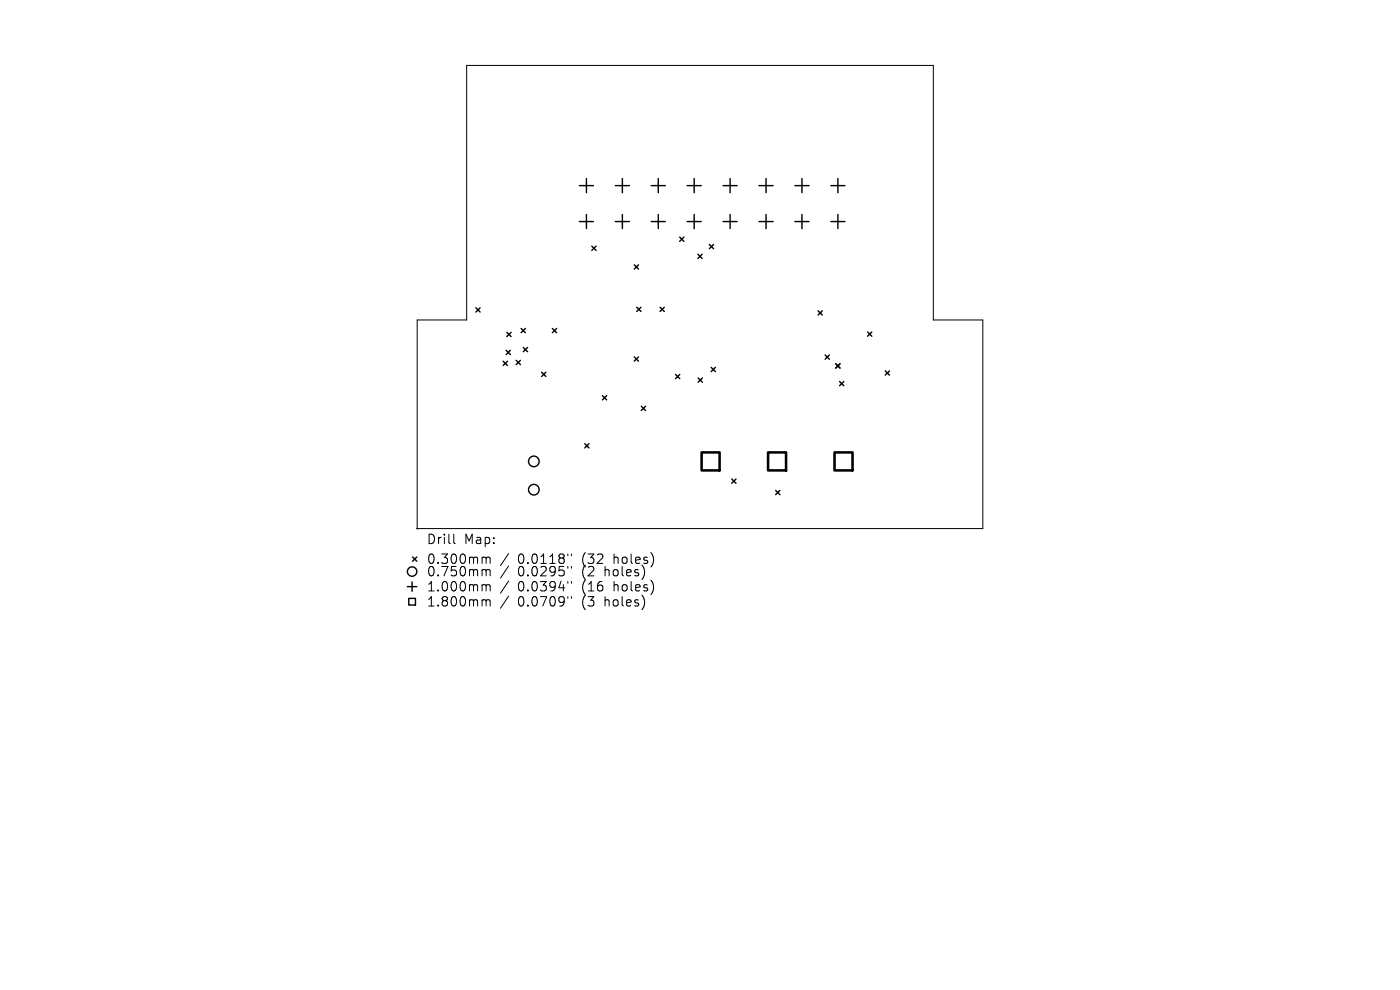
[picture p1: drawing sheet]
<svg xmlns="http://www.w3.org/2000/svg" width="297mm" height="210mm" viewBox="0 0 297 210" stroke-linecap="round" stroke-linejoin="round" font-family="sans-serif">
<defs><g id="words">
<g font-size="2.8">
<text x="90.4" y="115.7">Drill</text>
<text x="90.4" y="119.9">0.300mm</text>
<text x="98.4" y="115.7">Map:</text>
<text x="109.9" y="119.9">0.0118&quot;</text>
<text x="123.6" y="119.9">(32</text>
<text x="130.5" y="119.9">holes)</text>
<text x="90.4" y="122.5">0.750mm</text>
<text x="90.4" y="125.7">1.000mm</text>
<text x="109.9" y="122.5">0.0295&quot;</text>
<text x="109.9" y="125.7">0.0394&quot;</text>
<text x="123.6" y="122.5">(2</text>
<text x="123.6" y="125.7">(16</text>
<text x="128.6" y="122.5">holes)</text>
<text x="130.5" y="125.7">holes)</text>
<text x="90.4" y="128.9">1.800mm</text>
<text x="109.9" y="128.9">0.0709&quot;</text>
<text x="123.6" y="128.9">(3</text>
<text x="128.6" y="128.9">holes)</text>
</g>
</g></defs>
<circle cx="88.5" cy="112.1" r=".08" fill="#000" stroke="#000" stroke-width=".21"/>
<g fill="none" stroke="#000" stroke-width=".21">
<path d="M99 13.9h99v54h10.5v44.2h-120v-44.2h10.5zM96.3 113.3v1.7l.3 .3M102.6 118.2h.2l.3 .3M103.1 118.5l.3-.3 .5 .1 .1 1.2M103.1 118.5v1M107.9 117.4l-1.7 2.6M120.5 117.5v.4M121.2 117.5v.4M102.6 120.8h.2l.3 .3M102.6 124h.2l.3 .3M102.6 127.2h.2l.3 .3M103.1 121.1v1.1"/>
<path d="M103.1 124.3v1.1M103.1 127.5v1.1M103.1 121.1l.3-.3 .5 .1 .1 1.3M103.1 124.3l.3-.3 .5 .1 .1 1.3M103.1 127.5l.3-.3 .5 .1 .1 1.3M107.9 120.1l-1.7 2.5M107.9 123.3l-1.7 2.5M107.9 126.5l-1.7 2.5M120.5 120.2v.3M120.5 123.4v.3M120.5 126.6v.3M121.2 120.2v.3"/>
<path d="M121.2 123.4v.3M121.2 126.6v.3"/>
</g>
<g fill="none" stroke="#000" stroke-width=".3">
<path d="M122.9 39.4h3M124.4 37.9v3M130.5 39.4h3M132 37.9v3M138.2 39.4h3M139.7 37.9v3M145.8 39.4h3M147.3 37.9v3M153.4 39.4h3M154.9 37.9v3M161 39.4h3M162.5 37.9v3"/>
<path d="M168.6 39.4h3M170.1 37.9v3M176.3 39.4h3M177.8 37.9v3M122.9 47h3M124.4 45.5v3M125.6 52.2l.9 .9M126.5 52.2l-.9 .9M130.5 47h3M132 45.5v3M134.6 56.2l.9 .9M135.5 56.2l-.9 .9"/>
<path d="M138.2 47h3M139.7 45.5v3M144.2 50.3l.9 .9M145.1 50.3l-.9 .9M145.8 47h3M147.3 45.5v3M148.1 53.9l.9 .9M149 53.9l-.9 .9M150.5 51.9l.9 .9M151.4 51.9l-.9 .9M153.4 47h3M154.9 45.5v3"/>
<path d="M161 47h3M162.5 45.5v3M168.6 47h3M170.1 45.5v3M176.3 47h3M177.8 45.5v3M101 65.3l.9 .9M101.9 65.3l-.9 .9M106.7 76.6l.9 .9M107.4 74.3l.9 .9M107.5 70.5l.9 .9M107.6 76.6l-.9 .9"/>
<path d="M108.3 74.3l-.9 .9M108.4 70.5l-.9 .9M109.5 76.4l.9 .9M110.4 76.4l-.9 .9M110.6 69.7l.9 .9M111 73.7l.9 .9M111.5 69.7l-.9 .9M111.9 73.7l-.9 .9M114.9 79l.9 .9M115.8 79l-.9 .9M117.2 69.7l.9 .9M118.1 69.7l-.9 .9"/>
<path d="M134.6 75.7l.9 .9M135.1 65.2l.9 .9M135.5 75.7l-.9 .9M136 65.2l-.9 .9M140 65.2l.9 .9M140.9 65.2l-.9 .9M143.3 79.4l.9 .9M144.2 79.4l-.9 .9M150.9 77.9l.9 .9M151.8 77.9l-.9 .9M173.6 65.9l.9 .9M174.5 65.9l-.9 .9"/>
<path d="M175.1 75.3l.9 .9M176 75.3l-.9 .9M177.3 77.2l.9 .9M178.2 77.2l-.9 .9M184.1 70.4l.9 .9M185 70.4l-.9 .9M187.8 78.7l.9 .9M188.7 78.7l-.9 .9M124.1 94.1l.9 .9M125 94.1l-.9 .9M127.8 83.9l.9 .9M128.7 83.9l-.9 .9"/>
<path d="M136.1 86.2l.9 .9M137 86.2l-.9 .9M148.1 80.2l.9 .9M149 80.2l-.9 .9M178.1 80.9l.9 .9M179 80.9l-.9 .9M87.5 118.2l.9 .9M88.4 118.2l-.9 .9M155.2 101.6l.9 .9M156.1 101.6l-.9 .9M164.6 104l.9 .9M165.5 104l-.9 .9"/>
<path d="M86.4 124.4h2M86.7 126.9h1.4v1.4h-1.4zM87.4 123.4v2"/>
<circle cx="113.3" cy="97.9" r="1.12"/>
<circle cx="113.3" cy="103.9" r="1.12"/>
<circle cx="87.4" cy="121.2" r="1"/>
</g>
<path d="M148.8 96h3.9v3.8h-3.9zM162.9 96h3.9v3.8h-3.9zM177 96h3.9v3.8h-3.9z" fill="none" stroke="#000" stroke-width=".54"/>
<use href="#words"/>
</svg>
